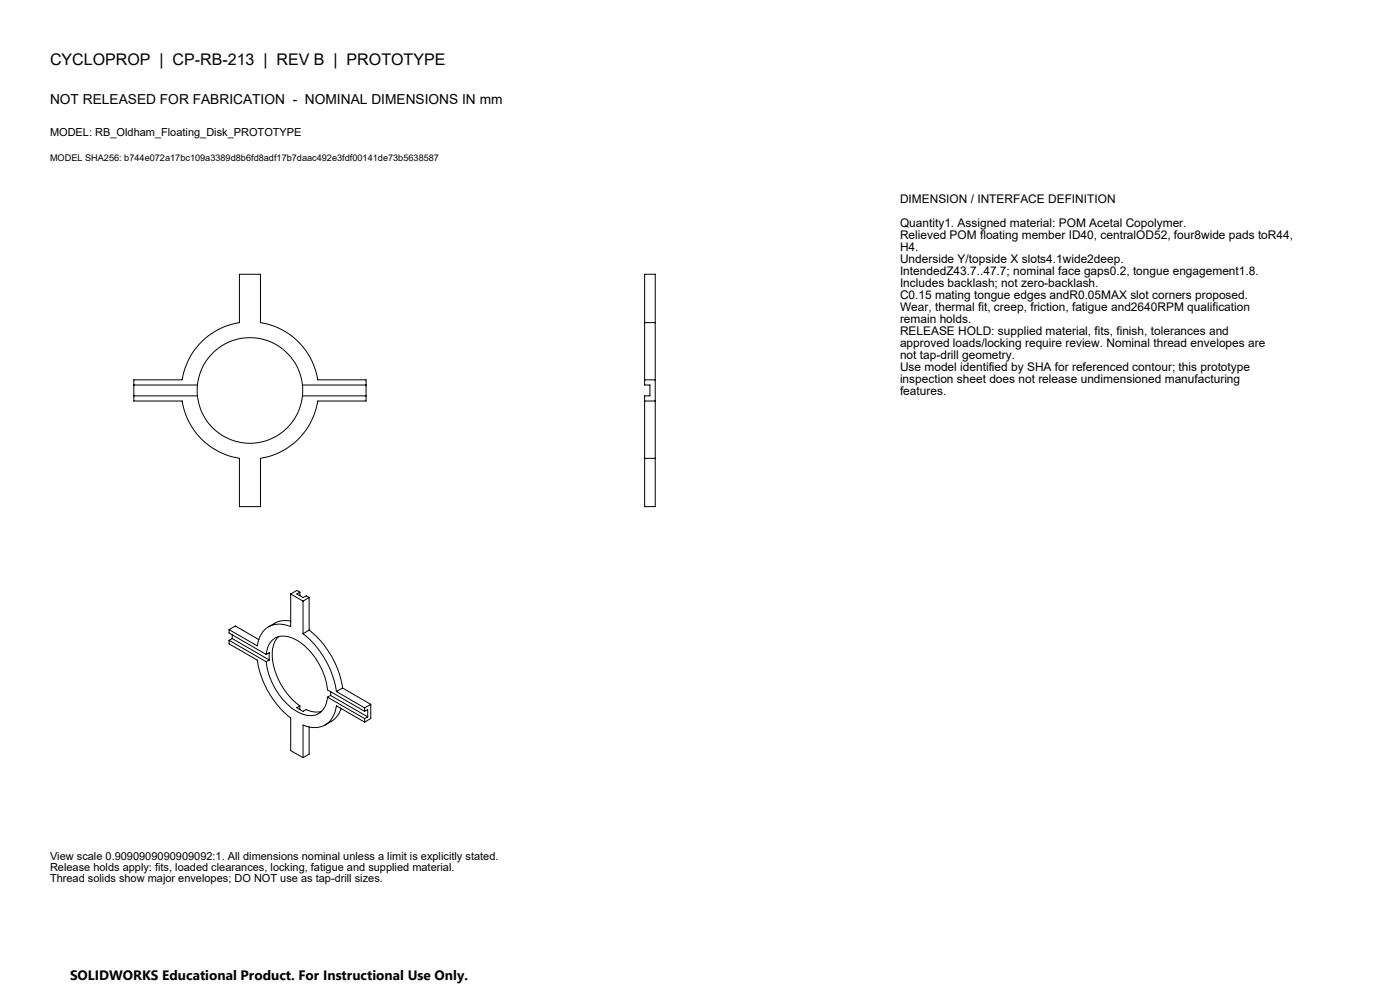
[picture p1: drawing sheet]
<svg xmlns="http://www.w3.org/2000/svg" width="420mm" height="297mm" viewBox="0 0 420 297" stroke-linecap="round" stroke-linejoin="round" font-family="sans-serif">
<defs><g id="words">
<text font-size="4.8" x="15" y="19.4">CYCLOPROP | CP-RB-213 | REV B | PROTOTYPE</text>
<g font-size="4.1">
<text x="15" y="31.1">NOT RELEASED FOR FABRICATION - NOMINAL DIMENSIONS IN mm</text>
<text x="21" y="293.7">SOLIDWORKS Educational Product. For Instructional Use Only.</text>
</g>
<g font-size="3.6">
<text x="270" y="60.8">DIMENSION / INTERFACE DEFINITION</text>
<text x="270" y="68">Quantity1. Assigned material: POM Acetal Copolymer.</text>
<text x="270" y="71.6">Relieved POM floating member ID40, centralOD52, four8wide pads toR44,</text>
<text x="270" y="75.2">H4.</text>
<text x="270" y="78.8">Underside Y/topside X slots4.1wide2deep.</text>
<text x="270" y="82.4">IntendedZ43.7..47.7; nominal face gaps0.2, tongue engagement1.8.</text>
<text x="270" y="86">Includes backlash; not zero-backlash.</text>
<text x="270" y="89.6">C0.15 mating tongue edges andR0.05MAX slot corners proposed.</text>
<text x="270" y="93.2">Wear, thermal fit, creep, friction, fatigue and2640RPM qualification</text>
<text x="270" y="96.8">remain holds.</text>
<text x="270" y="100.4">RELEASE HOLD: supplied material, fits, finish, tolerances and</text>
<text x="270" y="104">approved loads/locking require review. Nominal thread envelopes are</text>
<text x="270" y="107.6">not tap-drill geometry.</text>
<text x="270" y="111.2">Use model identified by SHA for referenced contour; this prototype</text>
<text x="270" y="114.8">inspection sheet does not release undimensioned manufacturing</text>
<text x="270" y="118.4">features.</text>
</g>
<g font-size="3.3">
<text x="15" y="40.7">MODEL: RB_Oldham_Floating_Disk_PROTOTYPE</text>
<text x="15" y="257.7">View scale 0.9090909090909092:1. All dimensions nominal unless a limit is explicitly stated.</text>
<text x="15" y="261.1">Release holds apply: fits, loaded clearances, locking, fatigue and supplied material.</text>
<text x="15" y="264.5">Thread solids show major envelopes; DO NOT use as tap-drill sizes.</text>
</g>
<text font-size="2.7" x="15" y="48.4">MODEL SHA256: b744e072a17bc109a3389d8b6fd8adf17b7daac492e3fdf00141de73b5638587</text>
</g></defs>
<g fill="none" stroke="#000" stroke-width=".3">
<path d="M193.4 96.7v17.1M193.4 96.7v-14.5h3.2v14.5M193.4 96.7h3.2M196.6 96.7v17.1M40.1 113.8h14.5a20.6 20.6 0 0 1 17.2-17.1v-14.5h6.3v14.5a20.6 20.6 0 0 1 17.2 17.1h14.5v6.4h-14.5a20.6 20.6 0 0 1-17.2 17.2v14.4h-6.3v-14.4a20.6 20.6 0 0 1-17.2-17.2h-14.5zM40.1 118.6h19.1M40.1 115.4h19.1M59.2 118.6a15.8 15.8 0 0 0 15.8 14.3 15.8 15.8 0 0 0 15.7-14.3M59.2 115.4a15.8 15.8 0 0 1 15.8-14.2 15.8 15.8 0 0 1 15.7 14.2M59.2 115.4v3.2M90.7 115.4v3.2M90.7 118.6h19.1"/>
<path d="M90.7 115.4h19.1M193.4 113.8v1.6h1.6v3.2h-1.6v1.6M193.4 113.8h3.2M196.6 113.8v6.4M193.4 120.2v17.2M193.4 120.2h3.2M193.4 137.4v14.4h3.2v-14.4M193.4 137.4h3.2M196.6 120.2v17.2M87.2 178v9.8a6.8 6.8 0 0 0-10 5.8l-8.5-4.9M87.2 178l3.7 2.2M90 177.5l-1 .5 1.9 1.1 1-.5 .8 .5"/>
<path d="M90 177.5l-1-.6-1.8 1.1M90 177.5v1M92.7 179.1l-1.8 1.1M92.7 179.1v9.7M68.7 191.9v1.1l8.5 4.8a27.6 27.6 0 0 0 10 17.4v9.8l3.7 2.1M68.7 188.7v1l11.2 6.4M68.7 188.7l1.9-1.1 7 4.1M68.7 191.9l11.2 6.4M69.7 191.4l11.1 6.4M69.7 190.2v1.2M69.7 191.4l-1 .5M79.9 196.1a5.2 5.2 0 0 1 7.1-5.1 18.7 18.7 0 0 1 10.5 11.9l.7 3.9 11.2 6.4"/>
<path d="M79.9 198.3a20.1 20.1 0 0 0 10.7 15.7 5.3 5.3 0 0 0 7.6-5.1M79.9 196.1l.9-.5v2.2M80.8 197.8l-.9 .5M83.5 190.8a9.5 9.5 0 0 0-1.2 9.4 21.2 21.2 0 0 0 7.7 11.4M87.2 186.2a6.6 6.6 0 0 0-4.8 .6l-1.8 1.1M90.9 189.9a27.7 27.7 0 0 1 10 17.4M90.9 180.2v9.7M92.7 188.8a27.2 27.2 0 0 1 10.1 17.4M92.7 188.8l-1.8 1.1M90 211.6l-1 .5 1.9 1.1 1-.5a6.6 6.6 0 0 0 4.5 .5M90 211.6v1.1M92.7 217.9v8.1l-1.8 1.1"/>
<path d="M98.2 208.9l11.2 6.5M99.2 208.4l11.1 6.4M99.2 208.4l-1 .5M99.2 207.3v1.1M100.9 207.3l8.5 4.9M102.3 212.3a6.8 6.8 0 0 1-2.9 3.9l-1.9 1.1M102.8 206.2l-1.9 1.1M102.8 206.2l8.4 4.9M109.4 216.4l-8.5-4.9a6.6 6.6 0 0 1-8 6.4l-2-.6v9.8M109.4 212.2v1M109.4 215.4v1M109.4 213.2l.9-.5v2.1"/>
<path d="M110.3 214.8l-.9 .6M111.2 211.1l-1.8 1.1M111.2 211.1v4.2l-1.8 1.1"/>
</g>
<use href="#words"/>
</svg>
